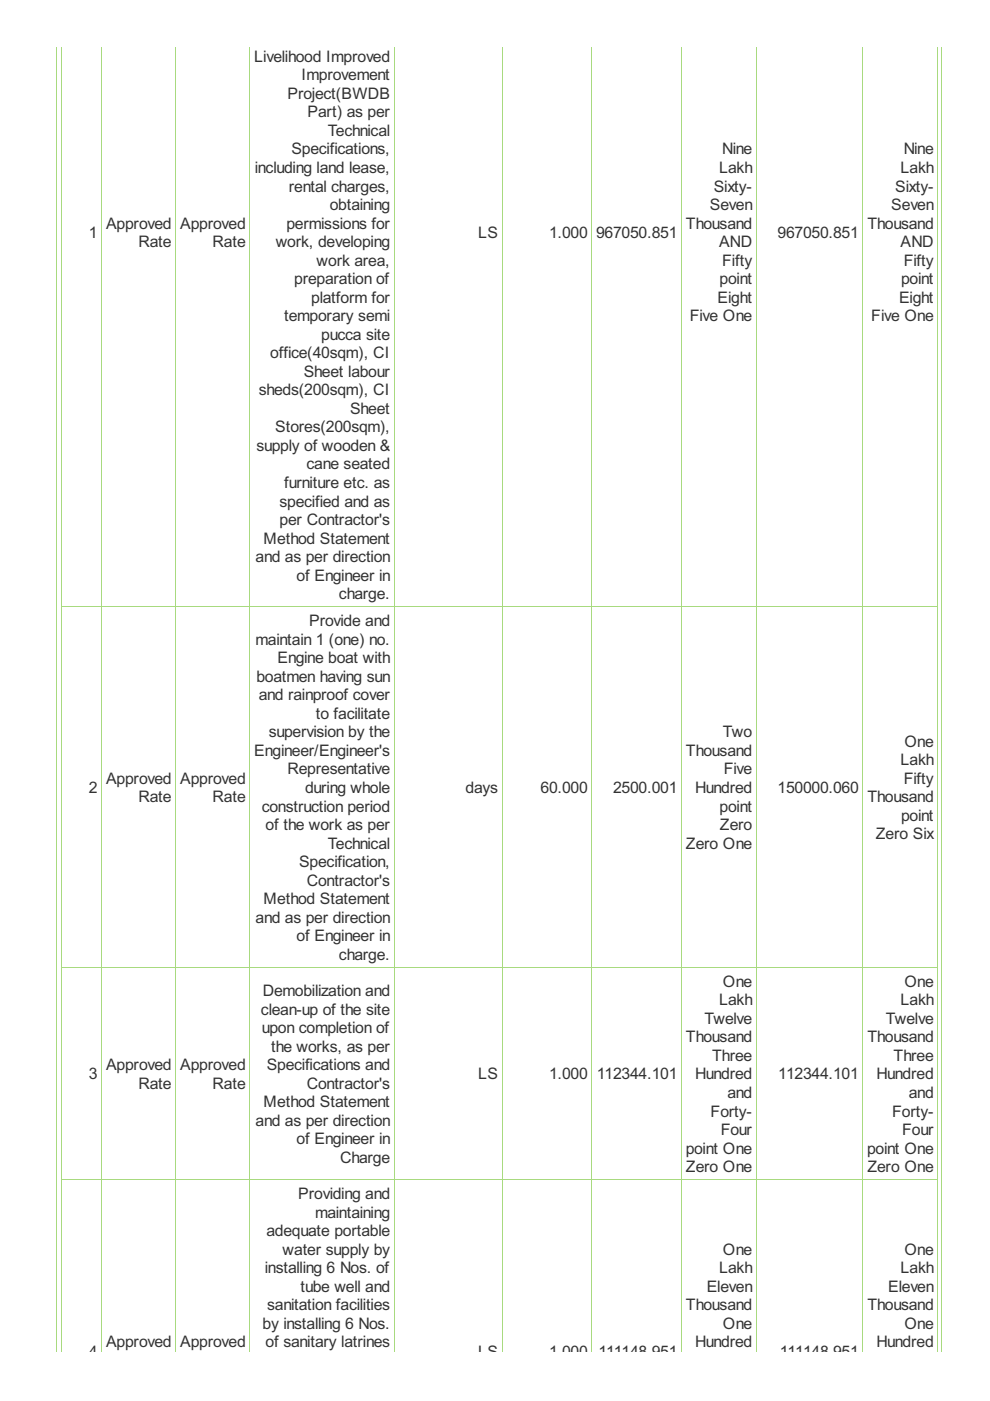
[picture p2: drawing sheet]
<svg xmlns="http://www.w3.org/2000/svg" width="210mm" height="297mm" viewBox="0 0 210 297" stroke-linecap="round" stroke-linejoin="round" font-family="sans-serif">
<defs><g id="words">
<g font-size="3.8" fill="#333">
<text x="53.9" y="13.1">Livelihood Improved</text>
<text x="63.9" y="17">Improvement</text>
<text x="61" y="21">Project(BWDB</text>
<text x="65.2" y="24.9">Part) as per</text>
<text x="69.5" y="28.8">Technical</text>
<text x="61.8" y="32.7">Specifications,</text>
<text x="153.1" y="32.7">Nine</text>
<text x="191.6" y="32.7">Nine</text>
<text x="54" y="36.7">including land lease,</text>
<text x="61.2" y="40.6">rental charges,</text>
<text x="151.3" y="40.6">Sixty-</text>
<text x="152.5" y="36.7">Lakh</text>
<text x="189.8" y="40.6">Sixty-</text>
<text x="190.9" y="36.7">Lakh</text>
<text x="69.9" y="44.5">obtaining</text>
<text x="150.5" y="44.5">Seven</text>
<text x="189" y="44.5">Seven</text>
<text x="18.8" y="50.4">1</text>
<text x="22.5" y="48.5">Approved</text>
<text x="29.4" y="52.4">Rate</text>
<text x="38.2" y="48.5">Approved</text>
<text x="45.1" y="52.4">Rate</text>
<text x="58.4" y="52.4">work, developing</text>
<text x="60.7" y="48.5">permissions for</text>
<text x="101.4" y="50.4">LS</text>
<text x="116.4" y="50.4">1.000</text>
<text x="126.4" y="50.4">967050.851</text>
<text x="145.4" y="48.5">Thousand</text>
<text x="152.5" y="52.4">AND</text>
<text x="164.9" y="50.4">967050.851</text>
<text x="183.9" y="48.5">Thousand</text>
<text x="190.9" y="52.4">AND</text>
<text x="67.1" y="56.3">work area,</text>
<text x="153.1" y="56.3">Fifty</text>
<text x="191.6" y="56.3">Fifty</text>
<text x="62.4" y="60.2">preparation of</text>
<text x="66" y="64.2">platform for</text>
<text x="152.1" y="64.2">Eight</text>
<text x="152.6" y="60.2">point</text>
<text x="190.6" y="64.2">Eight</text>
<text x="191.1" y="60.2">point</text>
<text x="60.2" y="68.1">temporary semi</text>
<text x="146.3" y="68.1">Five One</text>
<text x="184.7" y="68.1">Five One</text>
<text x="57.3" y="76">office(40sqm), CI</text>
<text x="68.1" y="72">pucca site</text>
<text x="54.8" y="83.8">sheds(200sqm), CI</text>
<text x="64.4" y="79.9">Sheet labour</text>
<text x="74.2" y="87.8">Sheet</text>
<text x="54.4" y="95.6">supply of wooden &amp;</text>
<text x="58.3" y="91.7">Stores(200sqm),</text>
<text x="65" y="99.5">cane seated</text>
<text x="59.3" y="107.4">specified and as</text>
<text x="60.2" y="103.5">furniture etc. as</text>
<text x="59.3" y="111.3">per Contractor's</text>
<text x="54.2" y="119.2">and as per direction</text>
<text x="55.9" y="115.3">Method Statement</text>
<text x="62.9" y="123.1">of Engineer in</text>
<text x="71.9" y="127">charge.</text>
<text x="54.2" y="136.7">maintain 1 (one) no.</text>
<text x="65.5" y="132.8">Provide and</text>
<text x="58.8" y="140.6">Engine boat with</text>
<text x="54.4" y="144.6">boatmen having sun</text>
<text x="54.8" y="148.5">and rainproof cover</text>
<text x="67" y="152.4">to facilitate</text>
<text x="53.9" y="160.3">Engineer/Engineer's</text>
<text x="57" y="156.3">supervision by the</text>
<text x="145.4" y="160.3">Thousand</text>
<text x="153.3" y="156.3">Two</text>
<text x="191.8" y="158.3">One</text>
<text x="22.5" y="166.2">Approved</text>
<text x="38.2" y="166.2">Approved</text>
<text x="61" y="164.2">Representative</text>
<text x="153.5" y="164.2">Five</text>
<text x="190.9" y="162.2">Lakh</text>
<text x="191.6" y="166.2">Fifty</text>
<text x="18.8" y="168.1">2</text>
<text x="29.4" y="170.1">Rate</text>
<text x="45.1" y="170.1">Rate</text>
<text x="55.5" y="172.1">construction period</text>
<text x="64.7" y="168.1">during whole</text>
<text x="98.7" y="168.1">days</text>
<text x="114.6" y="168.1">60.000</text>
<text x="130" y="168.1">2500.001</text>
<text x="147.4" y="168.1">Hundred</text>
<text x="152.6" y="172.1">point</text>
<text x="164.9" y="168.1">150000.060</text>
<text x="183.9" y="170.1">Thousand</text>
<text x="56.3" y="176">of the work as per</text>
<text x="69.5" y="179.9">Technical</text>
<text x="145.4" y="179.9">Zero One</text>
<text x="152.6" y="176">Zero</text>
<text x="185.7" y="178">Zero Six</text>
<text x="191.1" y="174">point</text>
<text x="63.4" y="183.8">Specification,</text>
<text x="55.9" y="191.7">Method Statement</text>
<text x="65.1" y="187.8">Contractor's</text>
<text x="54.2" y="195.6">and as per direction</text>
<text x="62.9" y="199.6">of Engineer in</text>
<text x="71.9" y="203.5">charge.</text>
<text x="153.3" y="209.2">One</text>
<text x="191.8" y="209.2">One</text>
<text x="55.3" y="215.1">clean-up of the site</text>
<text x="55.7" y="211.2">Demobilization and</text>
<text x="152.5" y="213.2">Lakh</text>
<text x="190.9" y="213.2">Lakh</text>
<text x="55.5" y="219">upon completion of</text>
<text x="145.4" y="221">Thousand</text>
<text x="149.4" y="217.1">Twelve</text>
<text x="183.9" y="221">Thousand</text>
<text x="187.8" y="217.1">Twelve</text>
<text x="22.5" y="226.9">Approved</text>
<text x="38.2" y="226.9">Approved</text>
<text x="56.5" y="226.9">Specifications and</text>
<text x="57.5" y="223">the works, as per</text>
<text x="151" y="224.9">Three</text>
<text x="189.5" y="224.9">Three</text>
<text x="18.8" y="228.9">3</text>
<text x="29.4" y="230.8">Rate</text>
<text x="45.1" y="230.8">Rate</text>
<text x="65.1" y="230.8">Contractor's</text>
<text x="101.4" y="228.9">LS</text>
<text x="116.4" y="228.9">1.000</text>
<text x="126.6" y="228.9">112344.101</text>
<text x="147.4" y="228.9">Hundred</text>
<text x="154.2" y="232.8">and</text>
<text x="165" y="228.9">112344.101</text>
<text x="185.9" y="228.9">Hundred</text>
<text x="192.7" y="232.8">and</text>
<text x="54.2" y="238.7">and as per direction</text>
<text x="55.9" y="234.8">Method Statement</text>
<text x="150.7" y="236.7">Forty-</text>
<text x="189.1" y="236.7">Forty-</text>
<text x="62.9" y="242.6">of Engineer in</text>
<text x="145.4" y="244.6">point One</text>
<text x="152.8" y="240.7">Four</text>
<text x="183.8" y="244.6">point One</text>
<text x="191.3" y="240.7">Four</text>
<text x="72.1" y="246.5">Charge</text>
<text x="145.4" y="248.5">Zero One</text>
<text x="183.9" y="248.5">Zero One</text>
<text x="63.3" y="254.2">Providing and</text>
<text x="56.5" y="262.1">adequate portable</text>
<text x="66.8" y="258.2">maintaining</text>
<text x="56.2" y="270">installing 6 Nos. of</text>
<text x="59.9" y="266">water supply by</text>
<text x="152.5" y="270">Lakh</text>
<text x="153.3" y="266">One</text>
<text x="190.9" y="270">Lakh</text>
<text x="191.8" y="266">One</text>
<text x="63.7" y="273.9">tube well and</text>
<text x="149.9" y="273.9">Eleven</text>
<text x="188.3" y="273.9">Eleven</text>
<text x="55.7" y="281.7">by installing 6 Nos.</text>
<text x="56.6" y="277.8">sanitation facilities</text>
<text x="145.4" y="277.8">Thousand</text>
<text x="153.3" y="281.7">One</text>
<text x="183.9" y="277.8">Thousand</text>
<text x="191.8" y="281.7">One</text>
<text x="18.8" y="287.6">4</text>
<text x="22.5" y="285.7">Approved</text>
<text x="38.2" y="285.7">Approved</text>
<text x="56.3" y="285.7">of sanitary latrines</text>
<text x="101.4" y="287.6">LS</text>
<text x="116.4" y="287.6">1.000</text>
<text x="126.9" y="287.6">111148.951</text>
<text x="147.4" y="285.7">Hundred</text>
<text x="165.3" y="287.6">111148.951</text>
<text x="185.9" y="285.7">Hundred</text>
</g>
</g></defs>
<g fill="none" stroke="#a8da7f" stroke-width=".21">
<path d="M12 9.9v276.6M13 9.9v276.6M21.5 9.9v276.6M37.2 9.9v276.6M53 9.9v276.6M83.6 9.9v276.6M106.5 9.9v276.6M125.5 9.9v276.6M144.5 9.9v276.6M160.4 9.9v276.6M182.9 9.9v276.6M198.8 9.9v276.6"/>
<path d="M199.6 9.9v276.6M12.9 128.6h186M12.9 205h186M12.9 250.1h186"/>
</g>
<use href="#words"/>
</svg>
